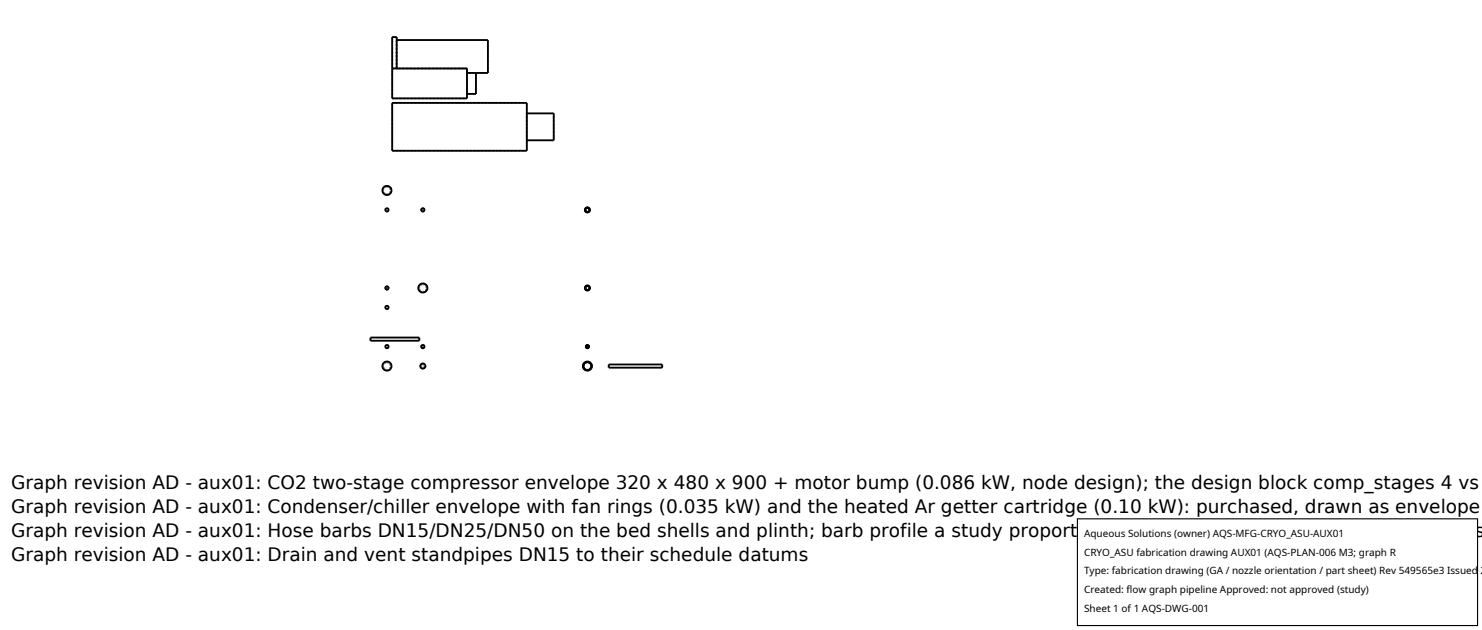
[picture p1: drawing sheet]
<svg xmlns="http://www.w3.org/2000/svg" width="212mm" height="90mm" viewBox="0 0 212 90" stroke-linecap="round" stroke-linejoin="round" font-family="sans-serif">
<defs><g id="words">
<g font-size="2.6">
<text x="1.6" y="69.8">Graph revision AD - aux01: CO2 two-stage compressor envelope 320 x 480 x 900 + motor bump (0.086 kW, node design); the design block comp_stages 4 vs</text>
<text x="1.6" y="73.3">Graph revision AD - aux01: Condenser/chiller envelope with fan rings (0.035 kW) and the heated Ar getter cartridge (0.10 kW): purchased, drawn as envelope</text>
<text x="1.6" y="76.7">Graph revision AD - aux01: Hose barbs DN15/DN25/DN50 on the bed shells and plinth; barb profile a study proportion (lib/nozzles.py), finished against the hos</text>
<text x="1.6" y="80.2">Graph revision AD - aux01: Drain and vent standpipes DN15 to their schedule datums</text>
</g>
<g font-size="1.4">
<text x="154.8" y="76.6">Aqueous Solutions (owner) AQS-MFG-CRYO_ASU-AUX01</text>
<text x="154.8" y="79.3">CRYO_ASU fabrication drawing AUX01 (AQS-PLAN-006 M3; graph R</text>
<text x="154.8" y="82">Type: fabrication drawing (GA / nozzle orientation / part sheet) Rev 549565e3 Issued 2</text>
<text x="154.8" y="84.7">Created: flow graph pipeline Approved: not approved (study)</text>
<text x="154.8" y="87.4">Sheet 1 of 1 AQS-DWG-001</text>
</g>
</g></defs>
<g fill="none" stroke="#a0a0a0" stroke-width=".26" stroke-dasharray=".3 .3" stroke-linecap="butt">
<path d="M56 14.1h10.7M56 14.1v-4.3M56 9.8h10.7M56 9.8v-4.5M56 9.8h.7M56 5.3h.7M56 14.7h19.2M56.7 9.8v-4.1M56.7 5.7v4.1M56.7 9.8v-4.5M66.7 14.1v-4.3M66.7 9.8v.6"/>
<path d="M66.7 10.4v-.6M66.7 10.4v3M66.7 13.4v-3M66.7 9.8h-10M66.7 10.4h1.3M68 10.4v3M68 13.4v-3M68 10.4h-1.3M68 13.4h-1.3M69.7 10.4v-4.7M75.2 16.2v3.8M55.3 29.7l.2 .2-.2 .3-.3-.2 .3-.3"/>
<path d="M55.3 26.5l.4 .2 .2 .5-.2 .5-.4 .1-.5-.1-.2-.5 .2-.4 .5-.3M55.3 26.6l.3 .2 .2 .4-.1 .4-.4 .2-.4-.2-.2-.4 .2-.4 .4-.2M55.3 26.6l.4 .2 .1 .4-.2 .4-.4 .2-.4-.2-.1-.4 .2-.4 .4-.2M56 21.5h19.2M56 21.5v-6.8M60.4 29.7l.2 .2-.2 .3-.2-.2v-.2l.2-.1M60.4 29.8l.2 .2-.2 .1-.2-.1 .2-.2M60.4 29.8l.2 .2-.2 .2-.2-.2 .2-.2M75.2 21.5v-6.8M75.2 20v-3.8M79.1 20v-3.8M83.9 29.6l-.2 .1-.2 .2 .1 .3 .3 .1 .2-.1 .2-.2-.1-.3-.3-.1"/>
<path d="M83.9 29.7l-.2 .1-.1 .2 .1 .2 .2 .1 .2-.1 .1-.2-.1-.2-.2-.1M83.9 29.7l-.2 .1-.1 .1 .1 .3 .2 .1 .2-.1 .1-.2-.1-.2-.2-.1M52.9 48.7v-.5M55.3 51.6l.4 .2 .2 .5-.2 .4-.4 .2-.5-.2-.2-.4 .2-.5 .5-.2M55.3 51.7l.3 .2 .2 .3-.1 .4-.4 .2-.4-.1-.2-.4 .1-.4 .5-.2M55.3 51.7l.4 .2 .1 .4-.2 .4-.4 .1-.4-.1-.1-.5 .2-.4 .4-.1M55.3 40.9l.2 .2-.2 .2-.3-.2 .3-.2M55.3 41l.1 .1-.1 .2-.2-.2 .2-.1M55.3 40.9l.2 .2-.2 .2-.2-.2 .2-.2M55.3 49.3l.2 .2-.2 .2-.3-.2 .3-.2M55.3 43.7l.2 .2-.2 .2-.3-.2 .3-.2M59.9 48.7v-.5"/>
<path d="M60.4 51.9l.2 .1 .2 .2-.1 .3-.3 .1-.2-.1-.2-.2 .1-.3 .3-.1M60.4 52l.2 .1 .1 .2-.1 .2-.2 .1-.2-.1-.1-.2 .1-.2 .2-.1M60.4 40.5l.5 .2 .1 .4-.2 .5-.4 .2-.5-.2-.1-.5 .2-.5 .4-.1M60.4 40.6l.4 .1 .2 .4-.2 .4-.4 .2-.4-.2-.2-.4 .2-.4 .4-.1M60.4 40.5l.4 .2 .2 .4-.2 .4-.4 .2-.4-.1-.2-.5 .2-.4 .4-.2M60.4 49.3l.2 .2-.2 .2-.2-.2v-.2h.2M60.4 49.3l.2 .2-.2 .2-.2-.2 .2-.2M83.9 51.6l-.5 .2-.1 .4 .1 .5 .5 .2 .4-.2 .2-.4-.1-.5-.5-.2M83.9 51.7l-.4 .2-.2 .4 .2 .4 .4 .1 .4-.1 .2-.4-.2-.4-.4-.2M83.9 51.7l-.4 .2-.2 .3 .2 .4 .4 .2 .4-.1 .2-.4-.2-.4-.4-.2M83.9 40.8l-.2 .1-.2 .2 .1 .3 .3 .1 .2-.1 .2-.3-.1-.2-.3-.1M83.9 40.8l-.2 .1-.1 .2 .1 .2 .2 .1 .2-.1 .1-.2-.1-.2-.2-.1"/>
<path d="M83.9 40.8l-.2 .1-.1 .2 .1 .2 .2 .1h.2l.1-.3-.1-.2-.2-.1M83.9 49.3l-.2 .2 .2 .2 .2-.2v-.2h-.2M83.9 49.3l-.2 .2 .2 .2 .2-.2-.2-.2M86.9 52.5v-.5M94.6 52.5v-.5"/>
</g>
<g fill="none" stroke="#000" stroke-width=".26">
<path d="M56 9.8h10.7v4.3h-10.7v-8.8h.7v4.5M56 14.7h19.2v6.8h-19.2zM56.7 5.7h13v4.7h-3M68 10.4v3h-1.3M75.2 16.2h3.9v3.8h-3.9M52.9 48.2h7v.5h-7zM86.9 52h7.7v.5h-7.7z"/>
<circle cx="55.3" cy="30" r=".23"/>
<circle cx="55.3" cy="27.2" r=".64"/>
<circle cx="60.4" cy="30" r=".23"/>
<circle cx="83.9" cy="30" r=".29"/>
<circle cx="83.9" cy="30" r=".36"/>
<circle cx="83.9" cy="30" r=".3"/>
<circle cx="55.3" cy="49.5" r=".23"/>
<circle cx="55.3" cy="52.3" r=".64"/>
<circle cx="55.3" cy="41.1" r=".23"/>
<circle cx="55.3" cy="43.9" r=".23"/>
<circle cx="60.4" cy="49.5" r=".23"/>
<circle cx="60.4" cy="52.3" r=".36"/>
<circle cx="60.4" cy="41.1" r=".64"/>
<circle cx="83.9" cy="49.5" r=".23"/>
<circle cx="83.9" cy="49.5" r=".17"/>
<circle cx="83.9" cy="41.1" r=".29"/>
<circle cx="83.9" cy="49.5" r=".18"/>
<circle cx="83.9" cy="41.1" r=".36"/>
<circle cx="83.9" cy="52.3" r=".64"/>
<circle cx="83.9" cy="41.1" r=".3"/>
<circle cx="83.9" cy="52.3" r=".56"/>
<circle cx="83.9" cy="52.3" r=".58"/>
</g>
<path d="M153.9 74.1h57.1v15.2h-57.1z" fill="#fff" stroke="#000" stroke-width=".16"/>
<use href="#words"/>
</svg>
